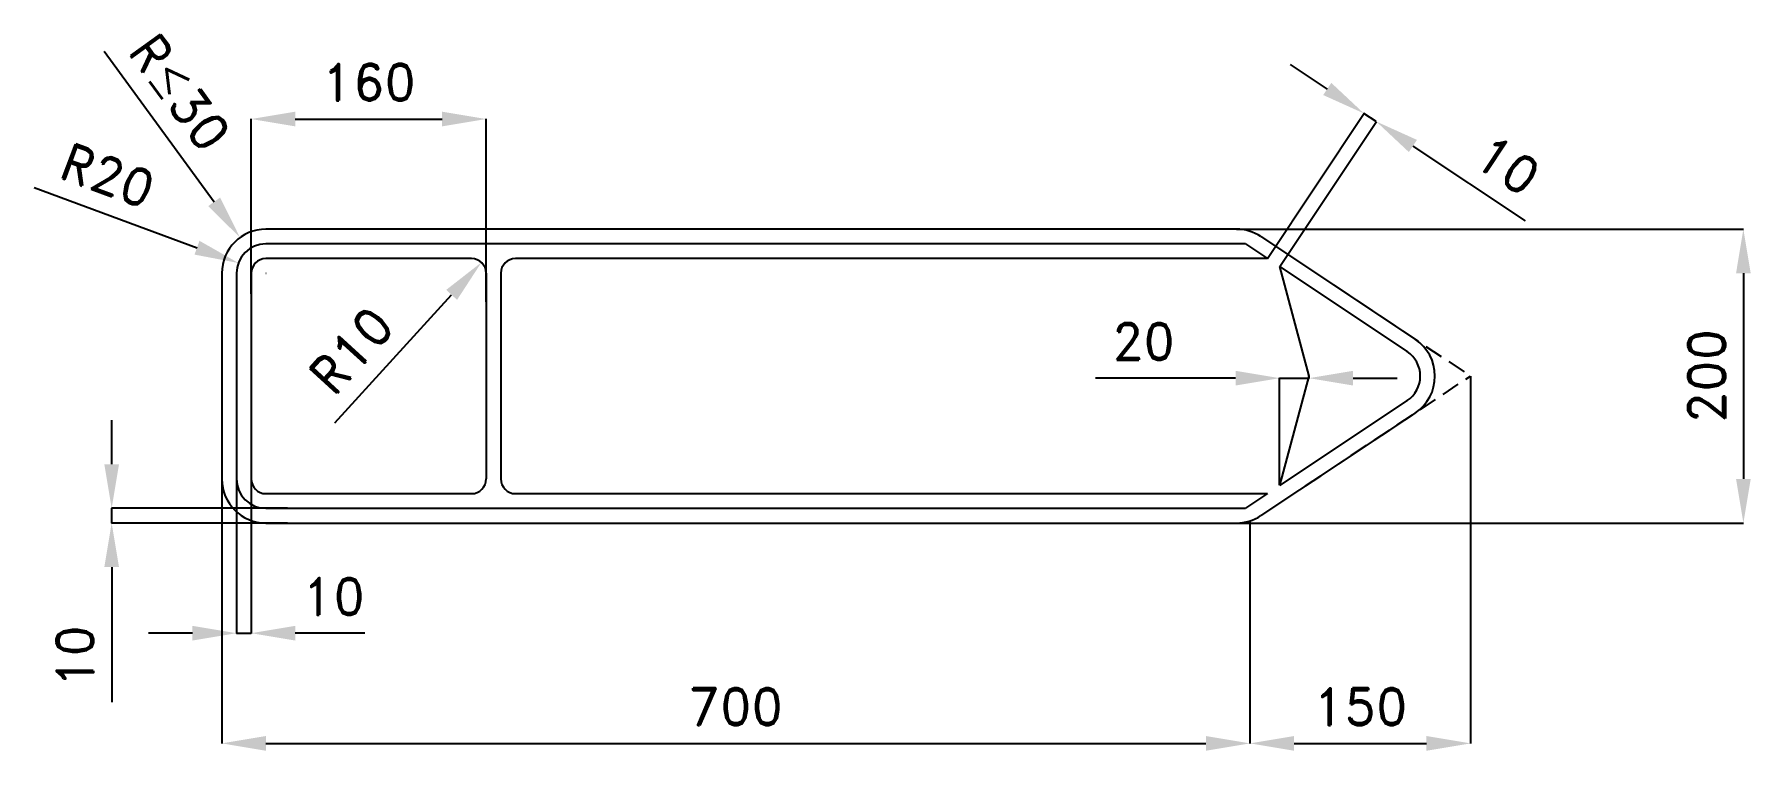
# Model space of a CAD drawing. Header units: millimetres. Extents: x 159 to 1328, y 40 to 528.
import ezdxf

# ---------------------------------------------------------------- set-up
doc = ezdxf.new("R2010")
doc.units = ezdxf.units.MM
doc.header["$LTSCALE"] = 5
doc.linetypes.add('ČÁRKOVANÁX2', pattern=[1.5, 1, -0.5])
doc.layers.add('Kóty', color=2, linetype='Continuous')
doc.layers.add('Značka', color=7, linetype='Continuous')
doc.styles.get("Standard").update_dxf_attribs({"font": 'romand.shx', "height": 25})
doc.dimstyles.get("Standard").update_dxf_attribs({"dimtxt": 25, "dimasz": 30, "dimexe": 0.18, "dimexo": 0.0625, "dimgap": 12.5, "dimtad": 1, "dimdec": 0, "dimzin": 0, "dimdsep": 46, "dimtxsty": 'Standard', "dimcen": 0.09, "dimadec": 0, "dimazin": 0, "dimtfac": 1, "dimtdec": 0, "dimtofl": 0, "dimtmove": 0, "dimatfit": 3, "dimfxl": 1, "dimtolj": 1, "dimtzin": 0, "dimarcsym": 0})

# ---------------------------------------------------------------- blocks, each defined once
blk = doc.blocks.new('*D0')
at = {"layer": 'Defpoints', "color": 0, "transparency": 16777216}
for p in [(1072.8, 468.4), (998.7, 375.1), (1007, 369.6)]:
    blk.add_point(p, dxfattribs=at)
at = {"layer": 'Kóty', "color": 0, "lineweight": -2, "transparency": 16777216}
for p, q in [((1039.5, 490.5), (1014.5, 507.1)), ((998.8, 375.2), (1064.5, 474)), ((1007.1, 369.7), (1072.9, 468.5)), ((1097.7, 451.7), (1174.2, 400.8))]:
    blk.add_line(p, q, dxfattribs=at)
at = {"layer": 'Kóty', "color": 0, "transparency": 16777216}
for points in [[(1042.2, 494.7), (1036.7, 486.4), (1064.4, 473.9)], [(1100.5, 455.9), (1095, 447.6), (1072.8, 468.4)]]:
    blk.add_solid(points, dxfattribs=at)
at = {"layer": 'Kóty', "color": 0, "transparency": 16777216, "insert": (1162.3, 438.8), "char_height": 25, "attachment_point": 5, "rotation": 326.3587}
blk.add_mtext('\\A1;10', dxfattribs=at)
blk = doc.blocks.new('*D1')
at = {"layer": 'Defpoints', "color": 0, "transparency": 16777216}
for p in [(466.7, 470.1), (306.7, 351), (466.7, 345.5)]:
    blk.add_point(p, dxfattribs=at)
at = {"layer": 'Kóty', "color": 0, "lineweight": -2, "transparency": 16777216}
for p, q in [((306.7, 351), (306.7, 470.3)), ((336.7, 470.1), (436.7, 470.1)), ((466.7, 345.6), (466.7, 470.3))]:
    blk.add_line(p, q, dxfattribs=at)
at = {"layer": 'Kóty', "color": 0, "transparency": 16777216}
for points in [[(336.7, 475.1), (336.7, 465.1), (306.7, 470.1)], [(436.7, 475.1), (436.7, 465.1), (466.7, 470.1)]]:
    blk.add_solid(points, dxfattribs=at)
at = {"layer": 'Kóty', "color": 0, "transparency": 16777216, "insert": (386.7, 495.1), "char_height": 25, "attachment_point": 5}
blk.add_mtext('\\A1;160', dxfattribs=at)
blk = doc.blocks.new('*D2')
at = {"layer": 'Defpoints', "color": 0, "transparency": 16777216}
for p in [(331.6, 205.1), (211.7, 195.1), (331.6, 195.1)]:
    blk.add_point(p, dxfattribs=at)
at = {"layer": 'Kóty', "color": 0, "lineweight": -2, "transparency": 16777216}
for p, q in [((211.7, 235.1), (211.7, 265.1)), ((331.5, 205.1), (211.5, 205.1)), ((331.5, 195.1), (211.5, 195.1)), ((211.7, 165.1), (211.7, 73.2))]:
    blk.add_line(p, q, dxfattribs=at)
at = {"layer": 'Kóty', "color": 0, "transparency": 16777216}
for points in [[(206.7, 235.1), (216.7, 235.1), (211.7, 205.1)], [(206.7, 165.1), (216.7, 165.1), (211.7, 195.1)]]:
    blk.add_solid(points, dxfattribs=at)
at = {"layer": 'Kóty', "color": 0, "transparency": 16777216, "insert": (186.7, 104.2), "char_height": 25, "attachment_point": 5, "rotation": 90}
blk.add_mtext('\\A1;10', dxfattribs=at)
blk = doc.blocks.new('*D3')
at = {"layer": 'Defpoints', "color": 0, "transparency": 16777216}
for p in [(456.7, 365.1), (463.5, 372.5)]:
    blk.add_point(p, dxfattribs=at)
at = {"layer": 'Kóty', "color": 0, "lineweight": -2, "transparency": 16777216}
blk.add_line((363.6, 263.2), (443.2, 350.4), dxfattribs=at)
at = {"layer": 'Kóty', "color": 0, "transparency": 16777216}
blk.add_solid([(439.5, 353.8), (446.9, 347), (463.5, 372.5)], dxfattribs=at)
at = {"layer": 'Kóty', "color": 0, "transparency": 16777216, "insert": (374.8, 312.6), "char_height": 25, "attachment_point": 5, "rotation": 47.592}
blk.add_mtext('\\A1;R10', dxfattribs=at)
blk = doc.blocks.new('*D4')
at = {"layer": 'Defpoints', "color": 0, "transparency": 16777216}
for p in [(1007, 293.7), (1027, 295.1), (1007, 220.7)]:
    blk.add_point(p, dxfattribs=at)
at = {"layer": 'Kóty', "color": 0, "lineweight": -2, "transparency": 16777216}
for p, q in [((977, 293.7), (881.6, 293.7)), ((1007, 220.8), (1007, 293.9)), ((1027, 295.1), (1027, 293.5)), ((1057, 293.7), (1087, 293.7))]:
    blk.add_line(p, q, dxfattribs=at)
at = {"layer": 'Kóty', "color": 0, "transparency": 16777216}
for points in [[(977, 298.7), (977, 288.7), (1007, 293.7)], [(1057, 298.7), (1057, 288.7), (1027, 293.7)]]:
    blk.add_solid(points, dxfattribs=at)
at = {"layer": 'Kóty', "color": 0, "transparency": 16777216, "insert": (914.3, 318.7), "char_height": 25, "attachment_point": 5}
blk.add_mtext('\\A1;20', dxfattribs=at)
blk = doc.blocks.new('*D5')
at = {"layer": 'Defpoints', "color": 0, "transparency": 16777216}
for p in [(1137, 295.1), (986.8, 196.6), (1137, 45.1)]:
    blk.add_point(p, dxfattribs=at)
at = {"layer": 'Kóty', "color": 0, "lineweight": -2, "transparency": 16777216}
for p, q in [((1137, 295.1), (1137, 45)), ((986.8, 196.5), (986.8, 45)), ((1016.8, 45.1), (1107, 45.1))]:
    blk.add_line(p, q, dxfattribs=at)
at = {"layer": 'Kóty', "color": 0, "transparency": 16777216}
for points in [[(1016.8, 50.1), (1016.8, 40.1), (986.8, 45.1)], [(1107, 50.1), (1107, 40.1), (1137, 45.1)]]:
    blk.add_solid(points, dxfattribs=at)
at = {"layer": 'Kóty', "color": 0, "transparency": 16777216, "insert": (1061.9, 70.1), "char_height": 25, "attachment_point": 5}
blk.add_mtext('\\A1;150', dxfattribs=at)
blk = doc.blocks.new('*D6')
at = {"layer": 'Defpoints', "color": 0, "transparency": 16777216}
for p in [(286.7, 253.2), (986.8, 196.6), (986.8, 45.1)]:
    blk.add_point(p, dxfattribs=at)
at = {"layer": 'Kóty', "color": 0, "lineweight": -2, "transparency": 16777216}
for p, q in [((286.7, 253.2), (286.7, 45)), ((986.8, 196.5), (986.8, 45)), ((316.7, 45.1), (956.8, 45.1))]:
    blk.add_line(p, q, dxfattribs=at)
at = {"layer": 'Kóty', "color": 0, "transparency": 16777216}
for points in [[(316.7, 50.1), (316.7, 40.1), (286.7, 45.1)], [(956.8, 50.1), (956.8, 40.1), (986.8, 45.1)]]:
    blk.add_solid(points, dxfattribs=at)
at = {"layer": 'Kóty', "color": 0, "transparency": 16777216, "insert": (636.7, 70.1), "char_height": 25, "attachment_point": 5}
blk.add_mtext('\\A1;700', dxfattribs=at)
blk = doc.blocks.new('*D7')
at = {"layer": 'Defpoints', "color": 0, "transparency": 16777216}
for p in [(298, 372.1), (316.7, 365.1)]:
    blk.add_point(p, dxfattribs=at)
at = {"layer": 'Kóty', "color": 0, "lineweight": -2, "transparency": 16777216}
for p, q in [((159, 423.4), (269.8, 382.5)), ((316.6, 365.1), (316.8, 365.1)), ((316.7, 365.1), (316.7, 365.2))]:
    blk.add_line(p, q, dxfattribs=at)
at = {"layer": 'Kóty', "color": 0, "transparency": 16777216}
blk.add_solid([(271.5, 387.2), (268.1, 377.8), (298, 372.1)], dxfattribs=at)
at = {"layer": 'Kóty', "color": 0, "transparency": 16777216, "insert": (209, 431.6), "char_height": 25, "attachment_point": 5, "rotation": 339.7356}
blk.add_mtext('\\A1;R20', dxfattribs=at)
blk = doc.blocks.new('*D8')
at = {"layer": 'Defpoints', "color": 0, "transparency": 16777216}
for p in [(977.6, 395.1), (964.6, 195.1), (1322.8, 195.1)]:
    blk.add_point(p, dxfattribs=at)
at = {"layer": 'Kóty', "color": 0, "lineweight": -2, "transparency": 16777216}
for p, q in [((977.7, 395.1), (1322.9, 395.1)), ((1322.8, 365.1), (1322.8, 225.1)), ((964.7, 195.1), (1322.9, 195.1))]:
    blk.add_line(p, q, dxfattribs=at)
at = {"layer": 'Kóty', "color": 0, "transparency": 16777216}
for points in [[(1317.8, 365.1), (1327.8, 365.1), (1322.8, 395.1)], [(1317.8, 225.1), (1327.8, 225.1), (1322.8, 195.1)]]:
    blk.add_solid(points, dxfattribs=at)
at = {"layer": 'Kóty', "color": 0, "transparency": 16777216, "insert": (1297.8, 295.1), "char_height": 25, "attachment_point": 5, "rotation": 90}
blk.add_mtext('\\A1;200', dxfattribs=at)

msp = doc.modelspace()

# ---------------------------------------------------------------- linework, layer by layer
at = {"layer": 'Kóty'}
for p, q in [((206.5, 516.2), (281.5, 413.7)), ((316.6, 365.1), (316.8, 365.1)), ((316.7, 365.1), (316.7, 365.2)), ((296.7, 235.3), (296.7, 120)), ((306.7, 235.3), (306.7, 120)), ((266.7, 120.1), (236.7, 120.1)), ((384, 120.1), (336.7, 120.1))]:
    msp.add_line(p, q, dxfattribs=at)
for points in [[(1072.8, 468.4), (1064.4, 473.9)], [(1007, 293.7), (1027, 293.7)], [(211.7, 195.1), (211.7, 205.1)], [(296.7, 120.1), (306.7, 120.1)]]:
    msp.add_lwpolyline(points, dxfattribs=at)
for points in [[(285.5, 416.6), (277.4, 410.8), (299.1, 389.4)], [(266.7, 125.1), (266.7, 115.1), (296.7, 120.1)], [(336.7, 125.1), (336.7, 115.1), (306.7, 120.1)]]:
    msp.add_solid(points, dxfattribs=at)
at = {"layer": 'Značka', "color": 3}
for p, q in [((977.6, 395.1), (316.7, 395.1)), ((994.3, 390.1), (1099.5, 320.1)), ((983.7, 385.1), (316.7, 385.1)), ((456.7, 375.1), (316.7, 375.1)), ((998.7, 375.1), (486.7, 375.1)), ((983.7, 385.1), (998.7, 375.1)), ((286.7, 365.1), (286.7, 225.1)), ((296.7, 365.1), (296.7, 225.1)), ((306.7, 365.1), (306.7, 225.1)), ((466.7, 365.1), (466.7, 225.1)), ((476.7, 365.1), (476.7, 225.1)), ((1007, 369.6), (1093.9, 311.8)), ((1007, 369.6), (1027, 295.1)), ((1027, 295.1), (1007, 220.7)), ((1099.5, 270.2), (994.3, 200.2)), ((1093.9, 278.5), (1007, 220.7)), ((316.7, 215.1), (456.7, 215.1)), ((486.7, 215.1), (998.7, 215.1)), ((998.7, 215.1), (983.7, 205.1)), ((316.7, 205.1), (983.7, 205.1)), ((316.7, 195.1), (977.6, 195.1))]:
    msp.add_line(p, q, dxfattribs=at)
at = {"layer": 'Značka', "color": 6, "linetype": 'ČÁRKOVANÁX2', "ltscale": 2.5}
for p in [(1044.2, 356.9), (1024.6, 220.3)]:
    msp.add_line(p, (1137, 295.1), dxfattribs=at)
at = {"layer": 'Značka', "color": 3}
for centre, radius, start, end in [((316.7, 365.1), 30, 90, 180), ((977.6, 365.1), 30, 56.3587, 90), ((316.7, 365.1), 20, 90, 180), ((316.7, 365.1), 10, 90, 180), ((456.7, 365.1), 10, 0, 90), ((486.7, 365.1), 10, 90, 180), ((1082.8, 295.1), 30, 303.6413, 56.3587), ((1082.8, 295.1), 20, 303.6413, 56.3587), ((316.7, 225.1), 30, 180, 270), ((316.7, 225.1), 20, 180, 270), ((316.7, 225.1), 10, 180, 270), ((456.7, 225.1), 10, 270, 0), ((486.7, 225.1), 10, 180, 270), ((977.6, 225.1), 30, 270, 303.6413)]:
    msp.add_arc(centre, radius, start, end, dxfattribs=at)

# ---------------------------------------------------------------- texts
at = {"layer": 'Kóty', "insert": (258.2, 488.3), "char_height": 25, "attachment_point": 5, "rotation": 305.9849}
msp.add_mtext('\\A1;R{\\A0;≤}30', dxfattribs=at)
at = {"layer": 'Kóty', "insert": (362.7, 145.1), "char_height": 25, "attachment_point": 5}
msp.add_mtext('\\A1;10', dxfattribs=at)

# ---------------------------------------------------------------- dimensions: what is measured, and where the dimension line sits
at = {"layer": 'Kóty'}
for base, p1, p2, picture, middle in [((466.7, 470.1), (306.7, 351), (466.7, 345.5), '*D1', (386.7, 495.1)), ((1007, 293.7), (1027, 295.1), (1007, 220.7), '*D4', (914.3, 318.7)), ((1137, 45.1), (986.8, 196.6), (1137, 295.1), '*D5', (1061.9, 70.1)), ((986.8, 45.1), (286.7, 253.2), (986.8, 196.6), '*D6', (636.7, 70.1))]:
    dim = msp.add_linear_dim(base=base, p1=p1, p2=p2, dimstyle='Standard', dxfattribs=at)
    dim.commit()
    dim.dimension.update_dxf_attribs({"geometry": picture, "text_midpoint": middle})
dim = msp.add_aligned_dim(p1=(998.7, 375.1), p2=(1007, 369.6), distance=118.6, dimstyle='Standard', dxfattribs=at)
dim.commit()
dim.dimension.update_dxf_attribs({"geometry": '*D0', "text_midpoint": (1162.3, 438.8)})
dim = msp.add_radius_dim(center=(316.7, 365.1), mpoint=(298, 372.1), dimstyle='Standard', dxfattribs=at)
dim.commit()
dim.dimension.update_dxf_attribs({"geometry": '*D7', "text_midpoint": (209, 431.6)})
for base, p1, p2, picture, middle in [((1322.8, 195.1), (977.6, 395.1), (964.6, 195.1), '*D8', (1297.8, 295.1)), ((211.7, 195.1), (331.6, 205.1), (331.6, 195.1), '*D2', (186.7, 104.2))]:
    dim = msp.add_linear_dim(base=base, p1=p1, p2=p2, angle=90, dimstyle='Standard', dxfattribs=at)
    dim.commit()
    dim.dimension.update_dxf_attribs({"geometry": picture, "text_midpoint": middle})
dim = msp.add_radius_dim(center=(456.7, 365.1), mpoint=(463.5, 372.5), dimstyle='Standard', dxfattribs=at)
dim.commit()
dim.dimension.update_dxf_attribs({"geometry": '*D3', "text_midpoint": (393.3, 295.7), "dimtype": 164})

doc.saveas('drawing.dxf')
